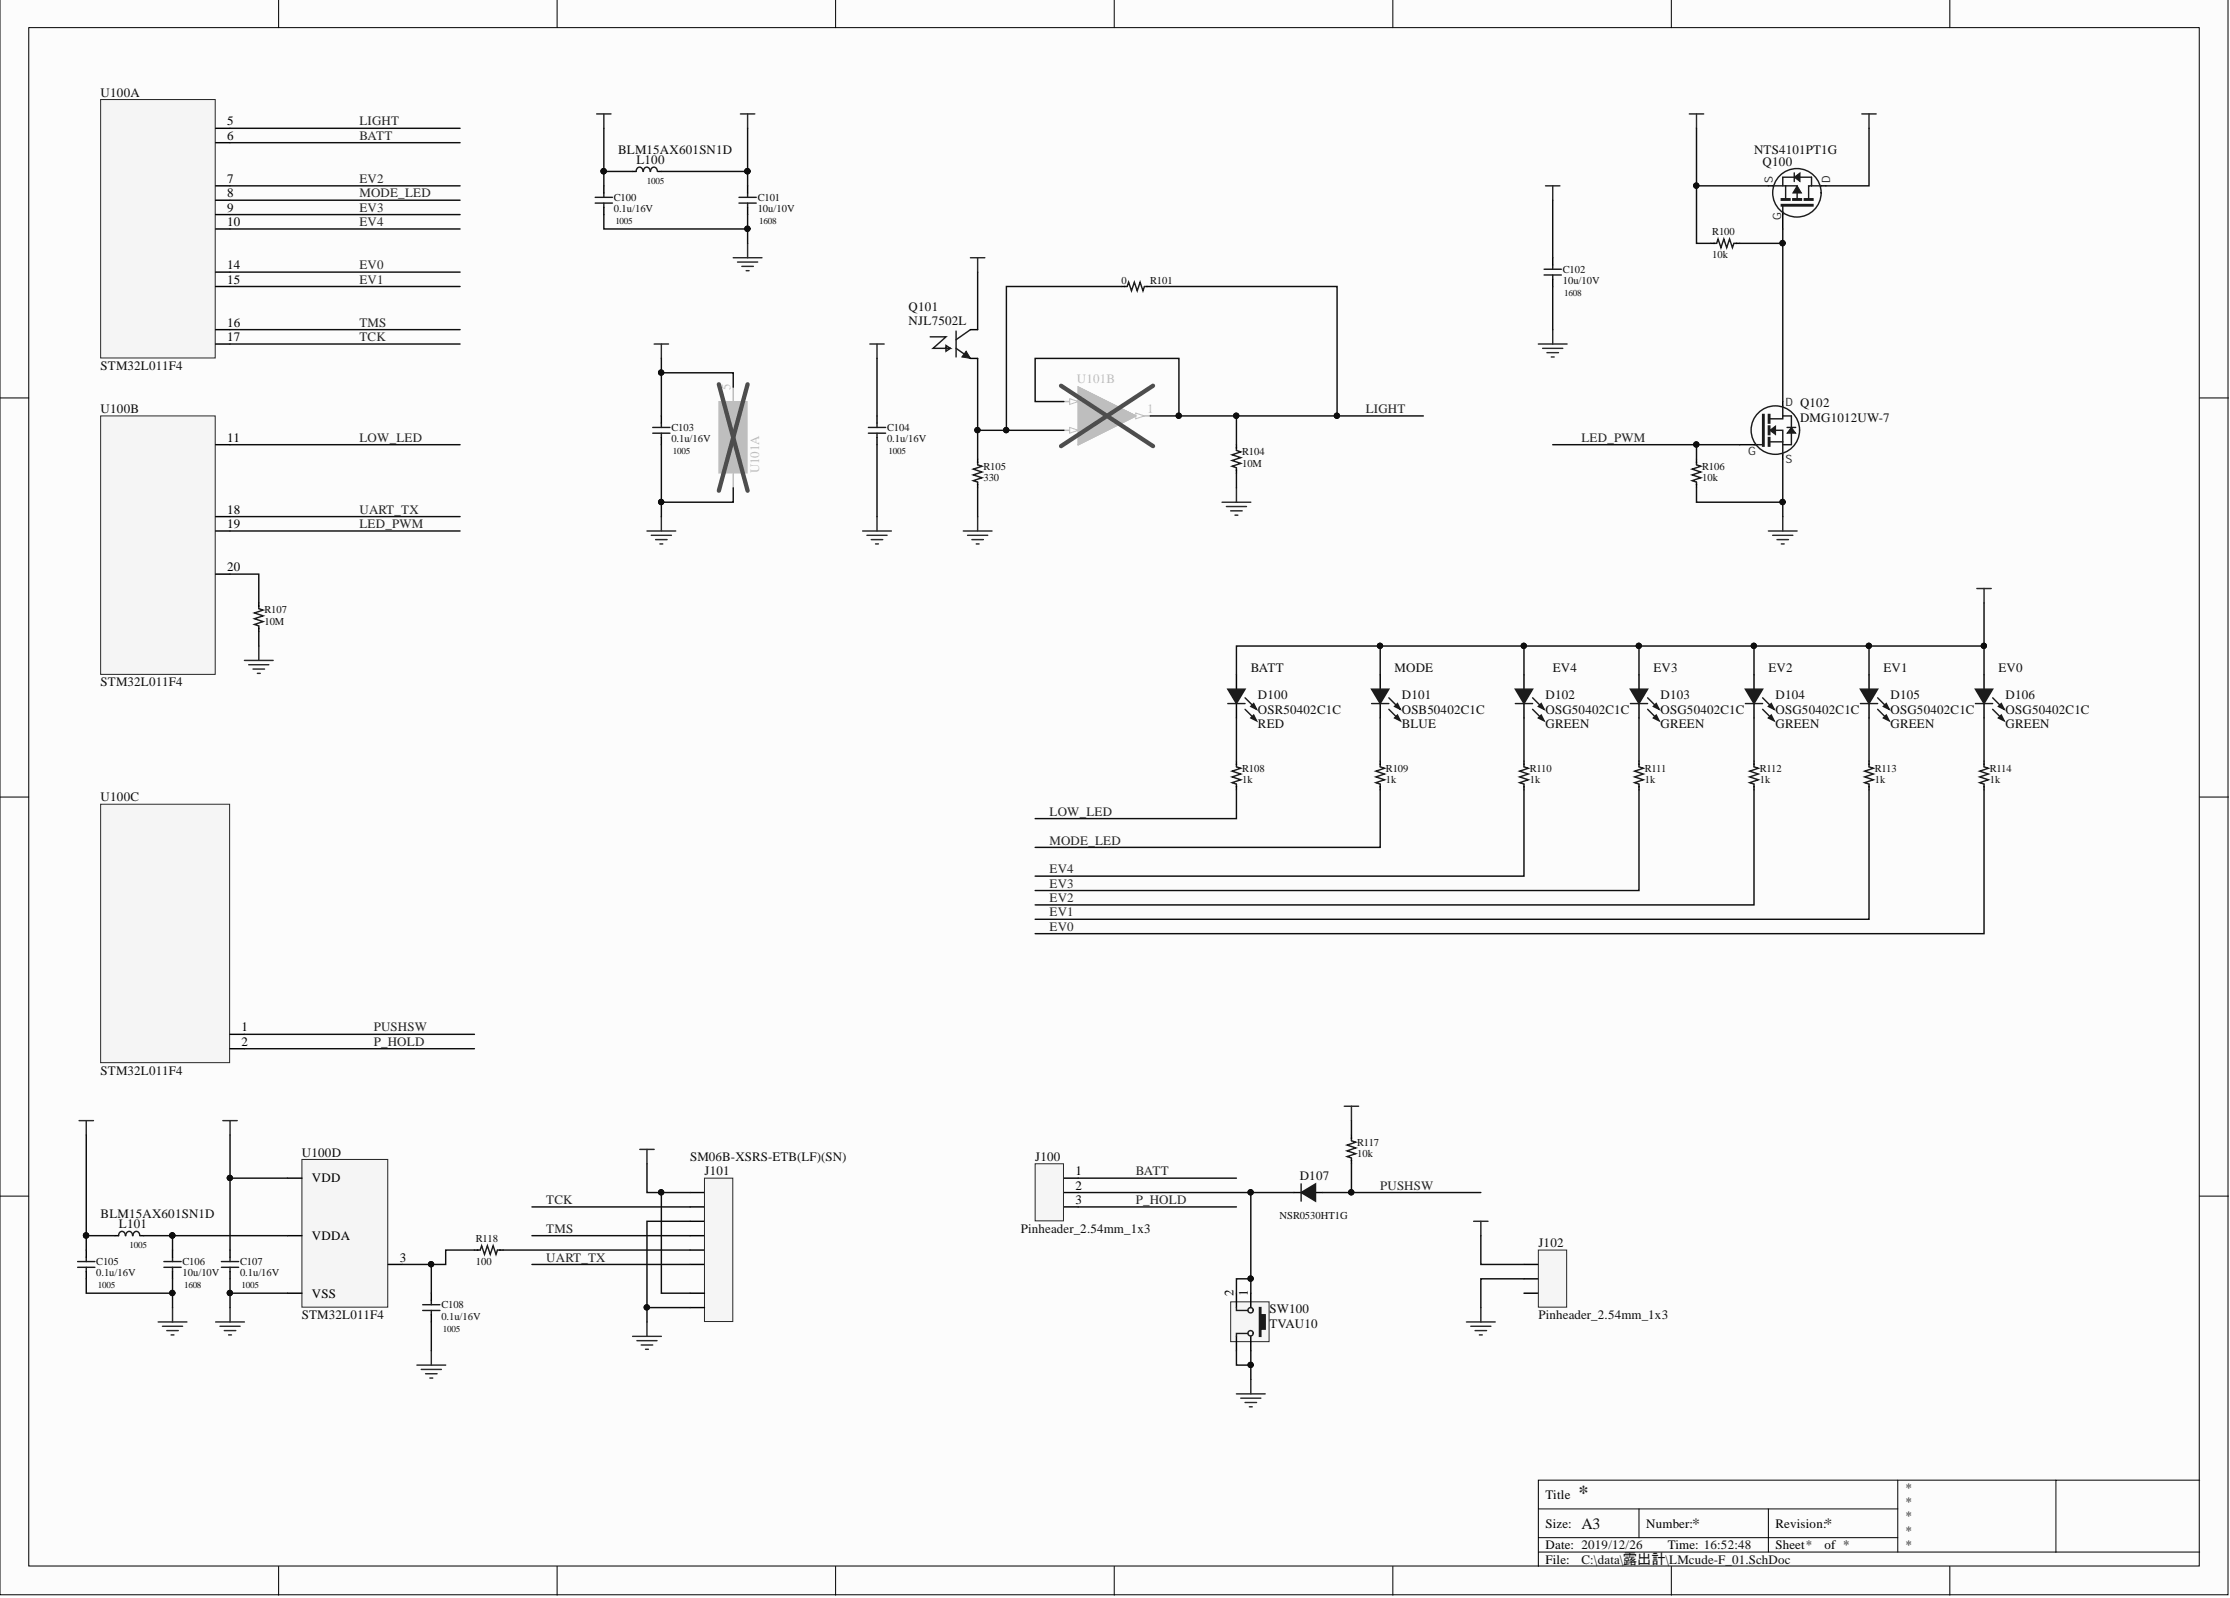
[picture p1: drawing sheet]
<svg xmlns="http://www.w3.org/2000/svg" width="393mm" height="282mm" viewBox="0 0 393 282" stroke-linecap="round" stroke-linejoin="round" font-family="sans-serif">
<defs><g id="words">
<text font-size="3.5" fill="#262626" x="278.4" y="264.4">*</text>
<g font-size="2.8" fill="#0e0e0e">
<text x="279" y="269.6">A3</text>
<text x="298.5" y="269.6">*</text>
<text x="321.8" y="269.6">*</text>
</g>
<g font-size="2.3" fill="#0e0e0e">
<text x="17.8" y="17.1">U100A</text>
<text x="109" y="27.2">BLM15AX601SN1D</text>
<text x="112.3" y="29">L100</text>
<text x="309.4" y="27.2">NTS4101PT1G</text>
<text x="310.9" y="29.2">Q100</text>
<text x="160.3" y="57.4">NJL7502L</text>
<text x="160.3" y="54.8">Q101</text>
<text x="17.8" y="65.2">STM32L011F4</text>
<text x="17.8" y="72.9">U100B</text>
<text x="317.5" y="74.4">DMG1012UW-7</text>
<text x="220.6" y="118.5">BATT</text>
<text x="246" y="118.5">MODE</text>
<text x="273.9" y="118.5">EV4</text>
<text x="291.6" y="118.5">EV3</text>
<text x="311.9" y="118.5">EV2</text>
<text x="332.2" y="118.5">EV1</text>
<text x="352.5" y="118.5">EV0</text>
<text x="17.8" y="121.1">STM32L011F4</text>
<text x="221.9" y="123.3">D100</text>
<text x="221.9" y="125.9">OSR50402C1C</text>
<text x="247.3" y="123.3">D101</text>
<text x="247.3" y="125.9">OSB50402C1C</text>
<text x="272.6" y="123.3">D102</text>
<text x="272.6" y="125.9">OSG50402C1C</text>
<text x="292.9" y="123.3">D103</text>
<text x="292.9" y="125.9">OSG50402C1C</text>
<text x="313.2" y="123.3">D104</text>
<text x="313.2" y="125.9">OSG50402C1C</text>
<text x="333.5" y="123.3">D105</text>
<text x="333.5" y="125.9">OSG50402C1C</text>
<text x="353.8" y="123.3">D106</text>
<text x="353.8" y="125.9">OSG50402C1C</text>
<text x="221.9" y="128.4">RED</text>
<text x="247.3" y="128.4">BLUE</text>
<text x="272.6" y="128.4">GREEN</text>
<text x="292.9" y="128.4">GREEN</text>
<text x="313.2" y="128.4">GREEN</text>
<text x="333.5" y="128.4">GREEN</text>
<text x="353.8" y="128.4">GREEN</text>
<text x="17.8" y="141.4">U100C</text>
<text x="17.8" y="189.5">STM32L011F4</text>
<text x="53.3" y="204">U100D</text>
<text x="121.7" y="204.8">SM06B-XSRS-ETB(LF)(SN)</text>
<text x="124.3" y="207.3">J101</text>
<text x="182.6" y="204.8">J100</text>
<text x="229.3" y="208.1">D107</text>
<text x="17.8" y="214.9">BLM15AX601SN1D</text>
<text x="21" y="216.7">L101</text>
<text x="180.1" y="217.5">Pinheader_2.54mm_1x3</text>
<text x="271.3" y="220">J102</text>
<text x="53.3" y="232.7">STM32L011F4</text>
<text x="223.9" y="231.7">SW100</text>
<text x="271.3" y="232.7">Pinheader_2.54mm_1x3</text>
<text x="223.9" y="234.2">TVAU10</text>
<text x="336" y="263.1">*</text>
<text x="336" y="265.7">*</text>
<text x="336" y="268.2">*</text>
<text x="279" y="275.8">C:\data\露出計\LMcude-F_01.SchDoc</text>
<text x="336" y="270.7">*</text>
<text x="336" y="273.3">*</text>
</g>
<g font-size="2.3">
<text x="40.1" y="22.1">5</text>
<text x="40.1" y="24.7">6</text>
<text x="40.1" y="32.3">7</text>
<text x="40.1" y="34.8">8</text>
<text x="40.1" y="37.3">9</text>
<text x="40.1" y="39.9">10</text>
<text x="40.1" y="47.5">14</text>
<text x="40.1" y="50">15</text>
<text x="40.1" y="57.6">16</text>
<text x="40.1" y="60.2">17</text>
<text x="40.1" y="77.9">11</text>
<text x="40.1" y="90.6">18</text>
<text x="40.1" y="93.2">19</text>
<text x="40.1" y="100.8">20</text>
<text x="42.6" y="181.9">1</text>
<text x="42.6" y="184.5">2</text>
<text x="55" y="208.6">VDD</text>
<text x="189.7" y="207.3">1</text>
<text x="189.7" y="209.8">2</text>
<text x="189.7" y="212.4">3</text>
<text x="55" y="218.7">VDDA</text>
<text x="70.5" y="222.5">3</text>
<text x="55" y="228.9">VSS</text>
<text x="217.6" y="228.6" transform="rotate(-90 217.6 228.6)">2</text>
<text x="220.1" y="228.6" transform="rotate(-90 220.1 228.6)">1</text>
<text x="272.6" y="264.4">Title</text>
<text x="272.6" y="269.5">Size:</text>
<text x="290.4" y="269.5">Number:</text>
<text x="313.2" y="269.5">Revision:</text>
<text x="272.6" y="273.3">Date: 2019/12/26</text>
<text x="272.6" y="275.8">File:</text>
<text x="294.2" y="273.3">Time: 16:52:48</text>
<text x="313.2" y="273.3">Sheet*</text>
<text x="321.8" y="273.3">of *</text>
</g>
<g font-size="2.3" fill="#262626">
<text x="63.4" y="22.1">LIGHT</text>
<text x="63.4" y="24.7">BATT</text>
<text x="63.4" y="34.8">MODE_LED</text>
<text x="63.4" y="32.3">EV2</text>
<text x="63.4" y="37.3">EV3</text>
<text x="63.4" y="39.9">EV4</text>
<text x="63.4" y="47.5">EV0</text>
<text x="63.4" y="50">EV1</text>
<text x="63.4" y="57.6">TMS</text>
<text x="63.4" y="60.2">TCK</text>
<text x="63.4" y="77.9">LOW_LED</text>
<text x="240.9" y="72.9">LIGHT</text>
<text x="279" y="77.9">LED_PWM</text>
<text x="63.4" y="90.6">UART_TX</text>
<text x="63.4" y="93.2">LED_PWM</text>
<text x="185.1" y="143.9">LOW_LED</text>
<text x="185.1" y="149">MODE_LED</text>
<text x="185.1" y="154">EV4</text>
<text x="185.1" y="161.6">EV1</text>
<text x="185.1" y="159.1">EV2</text>
<text x="185.1" y="156.6">EV3</text>
<text x="185.1" y="164.2">EV0</text>
<text x="65.9" y="181.9">PUSHSW</text>
<text x="65.9" y="184.5">P_HOLD</text>
<text x="200.3" y="207.3">BATT</text>
<text x="243.5" y="209.8">PUSHSW</text>
<text x="96.4" y="212.4">TCK</text>
<text x="200.3" y="212.4">P_HOLD</text>
<text x="96.4" y="217.5">TMS</text>
<text x="96.4" y="222.5">UART_TX</text>
</g>
<g font-size="2.3" fill="#bebebe">
<text x="128.8" y="68.8" transform="rotate(-90 128.8 68.8)">5</text>
<text x="189.9" y="67.5">U101B</text>
<text x="192" y="71.6">-</text>
<text x="192" y="76.7">+</text>
<text x="202.4" y="72.9">1</text>
<text x="130.1" y="81.7" transform="rotate(-90 130.1 81.7)">V-</text>
<text x="133.9" y="83.5" transform="rotate(-90 133.9 83.5)">U101A</text>
</g>
<g font-size="2" fill="#262626">
<text x="312.7" y="32.3" transform="rotate(-90 312.7 32.3)">S</text>
<text x="322.8" y="32.3" transform="rotate(-90 322.8 32.3)">D</text>
<text x="314.2" y="38.9" transform="rotate(-90 314.2 38.9)">G</text>
<text x="315" y="71.6">D Q102</text>
<text x="308.4" y="80.2">G</text>
<text x="315" y="81.7">S</text>
</g>
<g font-size="1.9" fill="#0e0e0e">
<text x="108.3" y="35.4">C100</text>
<text x="133.6" y="35.4">C101</text>
<text x="108.3" y="37.4">0.1u/16V</text>
<text x="133.6" y="37.4">10u/10V</text>
<text x="302" y="41.5">R100</text>
<text x="302" y="45.5">10k</text>
<text x="197.8" y="50.1">0</text>
<text x="202.9" y="50.1">R101</text>
<text x="275.7" y="48.1">C102</text>
<text x="275.7" y="50.1">10u/10V</text>
<text x="118.4" y="76">C103</text>
<text x="156.5" y="76">C104</text>
<text x="118.4" y="78">0.1u/16V</text>
<text x="156.5" y="78">0.1u/16V</text>
<text x="173.5" y="82.8">R105</text>
<text x="219.1" y="80.3">R104</text>
<text x="219.1" y="82.3">10M</text>
<text x="300.3" y="82.8">R106</text>
<text x="173.5" y="84.9">330</text>
<text x="300.3" y="84.9">10k</text>
<text x="46.7" y="108.2">R107</text>
<text x="46.7" y="110.2">10M</text>
<text x="219.1" y="136.1">R108</text>
<text x="244.5" y="136.1">R109</text>
<text x="269.8" y="136.1">R110</text>
<text x="290.1" y="136.1">R111</text>
<text x="310.4" y="136.1">R112</text>
<text x="330.7" y="136.1">R113</text>
<text x="351" y="136.1">R114</text>
<text x="219.1" y="138.1">1k</text>
<text x="244.5" y="138.1">1k</text>
<text x="269.8" y="138.1">1k</text>
<text x="290.1" y="138.1">1k</text>
<text x="310.4" y="138.1">1k</text>
<text x="330.7" y="138.1">1k</text>
<text x="351" y="138.1">1k</text>
<text x="239.4" y="202.1">R117</text>
<text x="239.4" y="204.1">10k</text>
<text x="225.7" y="215">NSR0530HT1G</text>
<text x="83.9" y="219.1">R118</text>
<text x="17" y="223.1">C105</text>
<text x="17" y="225.1">0.1u/16V</text>
<text x="32.2" y="223.1">C106</text>
<text x="32.2" y="225.1">10u/10V</text>
<text x="42.4" y="223.1">C107</text>
<text x="42.4" y="225.1">0.1u/16V</text>
<text x="83.9" y="223.1">100</text>
<text x="77.9" y="230.7">C108</text>
<text x="77.9" y="232.8">0.1u/16V</text>
</g>
<g font-size="1.6" fill="#0e0e0e">
<text x="114.1" y="32.4">1005</text>
<text x="108.5" y="39.5">1005</text>
<text x="133.9" y="39.5">1608</text>
<text x="275.9" y="52.2">1608</text>
<text x="118.7" y="80.1">1005</text>
<text x="156.7" y="80.1">1005</text>
<text x="22.8" y="220.2">1005</text>
<text x="17.2" y="227.3">1005</text>
<text x="32.5" y="227.3">1608</text>
<text x="42.6" y="227.3">1005</text>
<text x="78.1" y="234.9">1005</text>
</g>
</g></defs>
<g fill="#fcfcfc" stroke="#000" stroke-width=".18">
<path d="M0 -.1h393v281.4h-393z"/>
<path d="M5.1 4.9h382.8v271.3h-382.8z"/>
</g>
<g fill="none" stroke="#000" stroke-width=".18">
<path d="M49.1 0v4.9M98.3 0v4.9M147.4 0v4.9M196.5 0v4.9M245.7 0v4.9M294.8 0v4.9M343.9 0v4.9M0 70.2h5.1M388 70.2h5.1M0 140.6h5.1M388 140.6h5.1M0 211h5.1"/>
<path d="M388 211h5.1M49.1 276.3v5.1M98.3 276.3v5.1M147.4 276.3v5.1M196.5 276.3v5.1M245.7 276.3v5.1M271.3 266.2h63.4M271.3 273.8h116.7M271.3 271.2h63.4M289.1 266.2v5M294.8 276.3v5.1M311.9 266.2v7.6"/>
<path d="M334.7 261.1v12.7M343.9 276.3v5.1M362.6 261.1h-91.3v15.2M388 261.1h-25.4v12.7"/>
</g>
<path d="M17.8 17.6h20.2v45.5h-20.2z" fill="#f5f5f5" stroke="#262626" stroke-width=".18"/>
<path d="M38 22.6h2.6M38 25.2h2.6M38 32.8h2.6M38 35.3h2.6M38 37.9h2.6M38 40.4h2.6M38 48h2.6M38 50.5h2.6M38 58.1h2.6M38 60.7h2.6" fill="none" stroke="#000" stroke-width=".25"/>
<path d="M17.8 73.4h20.2v45.6h-20.2z" fill="#f5f5f5" stroke="#262626" stroke-width=".18"/>
<path d="M38 78.4h2.6M38 91.1h2.6M38 93.7h2.6M38 101.3h2.6" fill="none" stroke="#000" stroke-width=".25"/>
<path d="M17.8 141.9h22.7v45.5h-22.7z" fill="#f5f5f5" stroke="#262626" stroke-width=".18"/>
<path d="M40.6 182.4h2.5M40.6 185h2.5" fill="none" stroke="#000" stroke-width=".25"/>
<path d="M53.3 204.5h15.1v26.1h-15.1z" fill="#f5f5f5" stroke="#262626" stroke-width=".18"/>
<path d="M50.7 207.8h2.6M50.7 218h2.6M50.7 228.1h2.6M68.5 223h2.5" fill="none" stroke="#000" stroke-width=".25"/>
<path d="M168.6 58.4v4.6M171.2 58.1l-2.6 1.8M168.6 61.4l2.6 1.8" fill="none" stroke="#1c1c1c" stroke-width=".25"/>
<path d="M170.4 62l.8 1.2-1.5-.2z" fill="#1c1c1c"/>
<path d="M170.4 62l.8 1.2-1.5-.2z" fill="none" stroke="#1c1c1c" stroke-width=".18"/>
<path d="M171.2 58.1h1.2M171.2 63.2h1.2" fill="none" stroke="#000" stroke-width=".25"/>
<path d="M164.1 59.4h2.8l-2.3 2h3l-.7-.5v1.1l.7-.6" fill="none" stroke="#1c1c1c" stroke-width=".25"/>
<path d="M126.8 70.8h5v12.6h-5z" fill="#bebebe" stroke="#bebebe" stroke-width=".18"/>
<path d="M129.3 68.3v2.5M129.3 83.5v2.6" fill="none" stroke="#bebebe" stroke-width=".25"/>
<path d="M126.8 67.8l5.1 18.8M131.9 67.8l-5.1 18.8" fill="none" stroke="#4c4c4c" stroke-width=".76"/>
<path d="M190.2 68.3l10.1 5.1-10.1 5z" fill="#bebebe"/>
<path d="M187.7 75.9h2.5M190.2 68.3l10.1 5.1-10.1 5z" fill="none" stroke="#bebebe" stroke-width=".25"/>
<path d="M188.7 75.4l1.5 .5-1.5 .5z" fill="#fcfcfc"/>
<path d="M188.7 75.4l1.5 .5-1.5 .5z" fill="none" stroke="#bebebe" stroke-width=".18"/>
<path d="M187.7 70.8h2.5" fill="none" stroke="#bebebe" stroke-width=".25"/>
<path d="M188.7 70.3l1.5 .5-1.5 .5z" fill="#fcfcfc"/>
<path d="M188.7 70.3l1.5 .5-1.5 .5z" fill="none" stroke="#bebebe" stroke-width=".18"/>
<path d="M200.3 73.4h2.6" fill="none" stroke="#bebebe" stroke-width=".25"/>
<path d="M200.3 72.9l1.6 .5-1.6 .5z" fill="#fcfcfc"/>
<path d="M200.3 72.9l1.6 .5-1.6 .5z" fill="none" stroke="#bebebe" stroke-width=".18"/>
<path d="M190.2 68.3l10.1 5.1-10.1 5z" fill="none" stroke="#bebebe" stroke-width=".25"/>
<path d="M187.2 68l16.2 10.7M203.4 68l-16.2 10.7" fill="none" stroke="#4c4c4c" stroke-width=".76"/>
<path d="M121.7 210.3h2.6M121.7 212.9h2.6M121.7 215.4h2.6M121.7 218h2.6M121.7 220.5h2.6M121.7 223h2.6" fill="none" stroke="#000" stroke-width=".25"/>
<path d="M124.3 207.8h5v25.3h-5z" fill="#f5f5f5" stroke="#262626" stroke-width=".18"/>
<path d="M187.7 207.8h2.5M187.7 210.3h2.5M187.7 212.9h2.5M121.7 228.1h2.6M121.7 230.6h2.6" fill="none" stroke="#000" stroke-width=".25"/>
<path d="M182.6 205.3h5v10h-5z" fill="#f5f5f5" stroke="#262626" stroke-width=".18"/>
<path d="M268.8 223h2.5M268.8 225.6h2.5M268.8 228.1h2.5" fill="none" stroke="#000" stroke-width=".25"/>
<path d="M271.3 220.5h5v10.1h-5z" fill="#f5f5f5" stroke="#262626" stroke-width=".18"/>
<g fill="none" stroke="#262626" stroke-width=".25">
<path d="M105.2 20.1h2.6M106.5 20.1v2.5M130.6 20.1h2.5M131.9 20.1v2.5M129.3 45.5h5.1M130.1 46.2h3.5M130.9 47h2M131.6 47.7h.5M131.9 42.9v2.6M171.2 45.5h2.5M172.4 45.5v2.5M115.4 60.7h2.5"/>
<path d="M116.7 60.7v2.5M153.4 60.7h2.6M154.7 60.7v2.5M114.1 93.7h5.1M114.9 94.4h3.5M115.6 95.2h2.1M116.4 95.9h.5M116.7 91.1v2.6M152.2 93.7h5M152.9 94.4h3.6M153.7 95.2h2M154.4 95.9h.5"/>
<path d="M154.7 91.1v2.6M169.9 93.7h5.1M170.7 94.4h3.5M171.4 95.2h2.1M172.2 95.9h.5M172.4 91.1v2.6M215.6 88.6h5M216.3 89.3h3.6M217.1 90.1h2M217.8 90.9h.5M218.1 86.1v2.5M43.1 116.5h5.1"/>
<path d="M43.9 117.3h3.5M44.6 118h2.1M45.4 118.8h.5M45.6 114v2.5M13.9 197.7h2.6M15.2 197.7v2.5M39.3 197.7h2.5M40.6 197.7v2.5M237.1 195.1h2.5M238.4 195.1v2.6M112.9 202.7h2.5M114.1 202.7v2.6"/>
<path d="M259.9 215.4h2.6M261.2 215.4v2.6M27.9 233.2h5.1M28.7 233.9h3.5M29.4 234.7h2M30.2 235.5h.5M30.4 230.6v2.6M38 233.2h5.1M38.8 233.9h3.6M39.6 234.7h2M40.3 235.5h.5M40.6 230.6v2.6"/>
<path d="M111.6 235.7h5.1M112.3 236.5h3.6M113.1 237.2h2M113.9 238h.5M114.1 233.2v2.5M258.7 233.2h5M259.4 233.9h3.6M260.2 234.7h2M261 235.5h.5M261.2 230.6v2.6M218.1 245.9h5.1M218.9 246.6h3.5"/>
<path d="M219.6 247.4h2M220.4 248.1h.5M220.6 243.3v2.6"/>
</g>
<g fill="none" stroke="#1c1c1c" stroke-width=".25">
<path d="M130.3 34.8h3.1M130.3 35.8h3.1M131.9 34v.8M131.9 35.8v.8M312.7 32.8h2.3M314.2 36.1h5.6v.2h-5.6zM314.2 36.2h5.6M319.5 32.8h1.8M198.3 50.5h.5l.3-.7 .5 1.5 .5-1.5 .5 1.5 .5-1.5 .5 1.5 .3-.8h.5M302.3 42.9h.5l.2-.7 .6 1.5 .5-1.5 .5 1.5 .5-1.5 .5 1.5 .2-.8h.5M115.1 75.4h3.1M115.1 76.4h3.1"/>
<path d="M116.7 74.6v.8M116.7 76.4v.8M153.2 75.4h3M153.2 76.4h3M154.7 74.6v.8M154.7 76.4v.8M218.1 78.9v.6l.8 .2-1.6 .5 1.6 .5-1.6 .5 1.6 .5-1.6 .5 .8 .3v.5M172.4 81.5v.5l.8 .2-1.5 .6 1.5 .5-1.5 .5 1.5 .5-1.5 .5 .7 .2v.5M45.6 106.9v.5l.8 .2-1.5 .5 1.5 .5-1.5 .5 1.5 .5-1.5 .5 .7 .3v.5M238.4 200.7v.5l.7 .3-1.5 .5 1.5 .5-1.5 .5 1.5 .5-1.5 .5 .8 .3v.5M28.9 222.5h3.1M28.9 223.5h3.1"/>
<path d="M30.4 221.8v.7M30.4 223.5v.8"/>
</g>
<g fill="none" stroke="#000" stroke-width=".25">
<path d="M131.9 32.8v1.2M131.9 36.6v1.3M311.9 32.8h.8M321.3 32.8h.8M197.8 50.5h.6M202.2 50.5h.7M301.8 42.9h.6M306.2 42.9h.7M116.7 73.4v1.2M116.7 77.2v1.2M154.7 73.4v1.2M154.7 77.2v1.2"/>
<path d="M218.1 78.4v.7M172.4 81v.6M172.4 85.4v.7M218.1 82.9v.6M45.6 106.3v.7M45.6 110.8v.6M238.4 200.2v.6M238.4 204.6v.7M30.4 220.5v1.3M30.4 224.3v1.3"/>
</g>
<path d="M316.2 35.1h1.6v.2h-1.6z" fill-rule="evenodd" fill="#c0c0c0"/>
<path d="M316.2 35.1h1.6v.2h-1.6z" fill="none" stroke="#1c1c1c" stroke-width=".25"/>
<path d="M318.3 35.1h1.5v.2h-1.5z" fill-rule="evenodd" fill="#c0c0c0"/>
<path d="M318.3 35.1h1.5v.2h-1.5z" fill="none" stroke="#1c1c1c" stroke-width=".25"/>
<path d="M314.2 35.1h1.5v.2h-1.5z" fill-rule="evenodd" fill="#c0c0c0"/>
<g fill="none" stroke="#1c1c1c" stroke-width=".25">
<path d="M314.2 35.1h1.5v.2h-1.5zM314.5 32.8v-1.5h5v1.5h-.5v2.3M314.5 36.3v1.6M315 35.1v-2.3h2v2.3M316.5 30.5v1.5"/>
<circle cx="317" cy="34" r="4.3"/>
</g>
<path d="M314.5 37.3v3.1" fill="none" stroke="#000" stroke-width=".25"/>
<path d="M317 32.8l.8 1.2h-1.6z" fill="#1c1c1c"/>
<path d="M317 32.8l.8 1.2h-1.6z" fill="none" stroke="#1c1c1c" stroke-width=".18"/>
<path d="M316.5 31.3l1-.8v1.5z" fill="#1c1c1c"/>
<path d="M316.5 31.3l1-.8v1.5z" fill="none" stroke="#1c1c1c" stroke-width=".18"/>
<g fill="none" stroke="#1c1c1c" stroke-width=".25">
<path d="M272.4 47.5h3M272.4 48.5h3M273.9 46.7v.8M273.9 48.5v.8M299.2 81.5v.5l.8 .2-1.5 .6 1.5 .5-1.5 .5 1.5 .5-1.5 .5 .7 .2v.5M13.7 222.5h3M13.7 223.5h3M15.2 221.8v.7M15.2 223.5v.8M39.1 222.5h3M39.1 223.5h3M40.6 221.8v.7"/>
<path d="M40.6 223.5v.8"/>
</g>
<path d="M273.9 45.5v1.2M273.9 49.3v1.2M299.2 81v.6M299.2 85.4v.7M350 119v2.6M350 124.1v2.5M15.2 220.5v1.3M15.2 224.3v1.3M40.6 220.5v1.3M40.6 224.3v1.3" fill="none" stroke="#000" stroke-width=".25"/>
<g fill="none" stroke="#262626" stroke-width=".25">
<path d="M272.6 32.8h2.6M273.9 32.8v2.5M298 20.1h2.5M299.2 20.1v2.5M328.4 20.1h2.5M329.7 20.1v2.5M273.9 58.1v2.6M271.3 60.7h5.1M272.1 61.4h3.6M272.9 62.2h2M273.6 63h.5M311.9 93.7h5.1"/>
<path d="M312.7 94.4h3.5M313.4 95.2h2.1M314.2 95.9h.5M314.5 91.1v2.6"/>
</g>
<path d="M348.4 121.6h3.1l-1.5 2.5z" fill="#1c1c1c"/>
<path d="M348.4 121.6h3.1l-1.5 2.5zM351.5 125.1l1.8 1.8M351.5 123.1l1.8 1.8" fill="none" stroke="#1c1c1c" stroke-width=".25"/>
<path d="M353 126.1l.5 1-1-.5z" fill="#1c1c1c"/>
<path d="M353 126.1l.5 1-1-.5z" fill="none" stroke="#1c1c1c" stroke-width=".25"/>
<path d="M353 124.1l.5 1-1-.5z" fill="#1c1c1c"/>
<path d="M348.4 124.1h3.1M353 124.1l.5 1-1-.5z" fill="none" stroke="#1c1c1c" stroke-width=".25"/>
<path d="M329.7 119v2.6M329.7 124.1v2.5" fill="none" stroke="#000" stroke-width=".25"/>
<path d="M328.2 121.6h3l-1.5 2.5z" fill="#1c1c1c"/>
<path d="M328.2 121.6h3l-1.5 2.5zM331.2 125.1l1.8 1.8M331.2 123.1l1.8 1.8" fill="none" stroke="#1c1c1c" stroke-width=".25"/>
<path d="M332.7 126.1l.5 1-1-.5z" fill="#1c1c1c"/>
<path d="M332.7 126.1l.5 1-1-.5z" fill="none" stroke="#1c1c1c" stroke-width=".25"/>
<path d="M332.7 124.1l.5 1-1-.5z" fill="#1c1c1c"/>
<path d="M328.2 124.1h3M332.7 124.1l.5 1-1-.5z" fill="none" stroke="#1c1c1c" stroke-width=".25"/>
<path d="M309.4 119v2.6M309.4 124.1v2.5" fill="none" stroke="#000" stroke-width=".25"/>
<path d="M307.9 121.6h3l-1.5 2.5z" fill="#1c1c1c"/>
<path d="M307.9 121.6h3l-1.5 2.5zM310.9 125.1l1.8 1.8M310.9 123.1l1.8 1.8" fill="none" stroke="#1c1c1c" stroke-width=".25"/>
<path d="M312.4 126.1l.5 1-1-.5z" fill="#1c1c1c"/>
<path d="M312.4 126.1l.5 1-1-.5z" fill="none" stroke="#1c1c1c" stroke-width=".25"/>
<path d="M312.4 124.1l.5 1-1-.5z" fill="#1c1c1c"/>
<path d="M307.9 124.1h3M312.4 124.1l.5 1-1-.5z" fill="none" stroke="#1c1c1c" stroke-width=".25"/>
<path d="M289.1 119v2.6M289.1 124.1v2.5" fill="none" stroke="#000" stroke-width=".25"/>
<path d="M287.6 121.6h3l-1.5 2.5z" fill="#1c1c1c"/>
<path d="M287.6 121.6h3l-1.5 2.5zM290.6 125.1l1.8 1.8M290.6 123.1l1.8 1.8" fill="none" stroke="#1c1c1c" stroke-width=".25"/>
<path d="M292.1 126.1l.5 1-1-.5z" fill="#1c1c1c"/>
<path d="M292.1 126.1l.5 1-1-.5z" fill="none" stroke="#1c1c1c" stroke-width=".25"/>
<path d="M292.1 124.1l.5 1-1-.5z" fill="#1c1c1c"/>
<path d="M287.6 124.1h3M292.1 124.1l.5 1-1-.5z" fill="none" stroke="#1c1c1c" stroke-width=".25"/>
<path d="M268.8 119v2.6M268.8 124.1v2.5" fill="none" stroke="#000" stroke-width=".25"/>
<path d="M267.3 121.6h3l-1.5 2.5z" fill="#1c1c1c"/>
<path d="M267.3 121.6h3l-1.5 2.5zM270.3 125.1l1.8 1.8M270.3 123.1l1.8 1.8" fill="none" stroke="#1c1c1c" stroke-width=".25"/>
<path d="M271.9 126.1l.5 1-1.1-.5z" fill="#1c1c1c"/>
<path d="M271.9 126.1l.5 1-1.1-.5z" fill="none" stroke="#1c1c1c" stroke-width=".25"/>
<path d="M271.9 124.1l.5 1-1.1-.5z" fill="#1c1c1c"/>
<path d="M267.3 124.1h3M271.9 124.1l.5 1-1.1-.5z" fill="none" stroke="#1c1c1c" stroke-width=".25"/>
<path d="M243.5 119v2.6M243.5 124.1v2.5" fill="none" stroke="#000" stroke-width=".25"/>
<path d="M241.9 121.6h3.1l-1.5 2.5z" fill="#1c1c1c"/>
<path d="M241.9 121.6h3.1l-1.5 2.5zM245 125.1l1.7 1.8M245 123.1l1.7 1.8" fill="none" stroke="#1c1c1c" stroke-width=".25"/>
<path d="M246.5 126.1l.5 1-1-.5z" fill="#1c1c1c"/>
<path d="M246.5 126.1l.5 1-1-.5z" fill="none" stroke="#1c1c1c" stroke-width=".25"/>
<path d="M246.5 124.1l.5 1-1-.5z" fill="#1c1c1c"/>
<path d="M241.9 124.1h3.1M246.5 124.1l.5 1-1-.5z" fill="none" stroke="#1c1c1c" stroke-width=".25"/>
<path d="M218.1 119v2.6M218.1 124.1v2.5" fill="none" stroke="#000" stroke-width=".25"/>
<path d="M216.6 121.6h3l-1.5 2.5z" fill="#1c1c1c"/>
<path d="M216.6 121.6h3l-1.5 2.5zM219.6 125.1l1.8 1.8M219.6 123.1l1.8 1.8" fill="none" stroke="#1c1c1c" stroke-width=".25"/>
<path d="M221.1 126.1l.5 1-1-.5z" fill="#1c1c1c"/>
<path d="M221.1 126.1l.5 1-1-.5z" fill="none" stroke="#1c1c1c" stroke-width=".25"/>
<path d="M221.1 124.1l.5 1-1-.5z" fill="#1c1c1c"/>
<g fill="none" stroke="#1c1c1c" stroke-width=".25">
<path d="M216.6 124.1h3M218.1 134.8v.5l.8 .2-1.6 .5 1.6 .5-1.6 .5 1.6 .5-1.6 .6 .8 .2v.5M221.1 124.1l.5 1-1-.5zM243.5 134.8v.5l.7 .2-1.5 .5 1.5 .5-1.5 .5 1.5 .5-1.5 .6 .8 .2v.5M268.8 134.8v.5l.8 .2-1.5 .5 1.5 .5-1.5 .5 1.5 .5-1.5 .6 .7 .2v.5M289.1 134.8v.5l.8 .2-1.6 .5 1.6 .5-1.6 .5 1.6 .5-1.6 .6 .8 .2v.5M309.4 134.8v.5l.7 .2-1.5 .5 1.5 .5-1.5 .5 1.5 .5-1.5 .6 .8 .2v.5M329.7 134.8v.5l.7 .2-1.5 .5 1.5 .5-1.5 .5 1.5 .5-1.5 .6 .8 .2v.5M350 134.8v.5l.7 .2-1.5 .5 1.5 .5-1.5 .5 1.5 .5-1.5 .6 .8 .2v.5M74.6 230.1h3M74.6 231.2h3M76.1 229.4v.7"/>
<path d="M76.1 231.2v.7M84.2 220.5h.5l.3-.8 .5 1.6 .5-1.6 .5 1.6 .5-1.6 .5 1.6 .2-.8h.6"/>
</g>
<path d="M348.7 103.8h2.5M350 103.8v2.5M76.1 238.3v2.5M73.5 240.8h5.1M74.3 241.6h3.6M75.1 242.3h2M75.8 243.1h.5" fill="none" stroke="#262626" stroke-width=".25"/>
<g fill="none" stroke="#000" stroke-width=".25">
<path d="M218.1 134.2v.7M218.1 138.7v.6M243.5 134.2v.7M243.5 138.7v.6M268.8 134.2v.7M268.8 138.7v.6M289.1 134.2v.7M289.1 138.7v.6M309.4 134.2v.7M309.4 138.7v.6M329.7 134.2v.7M329.7 138.7v.6"/>
<path d="M350 134.2v.7M350 138.7v.6M76.1 228.1v1.3M76.1 231.9v1.3M83.7 220.5h.6M88.1 220.5h.7"/>
</g>
<path d="M217.1 229.6h6.7v7.1h-6.7z" fill="#f5f5f5" stroke="#262626" stroke-width=".18"/>
<path d="M220.6 228.1v2.5M220.6 235.7v2.6" fill="none" stroke="#000" stroke-width=".25"/>
<path d="M222.1 230.6h.3v1.3h.8v2.5h-.8v1.3h-.3z" fill-rule="evenodd" fill="#1c1c1c"/>
<g fill="none" stroke="#1c1c1c" stroke-width=".25">
<path d="M105 34.8h3M105 35.8h3M106.5 34v.8M106.5 35.8v.8M113.4 30.2a.61 .61 0 0 0-.6-.7 .61 .61 0 0 0-.6 .7M114.7 30.2a.61 .61 0 0 0-.6-.7 .61 .61 0 0 0-.6 .7M115.9 30.2a.61 .61 0 0 0-.6-.7 .61 .61 0 0 0-.5 .7M22.1 218a.61 .61 0 0 0-.6-.8 .61 .61 0 0 0-.6 .8M23.4 218a.61 .61 0 0 0-.6-.8 .61 .61 0 0 0-.6 .8M24.6 218a.61 .61 0 0 0-.5-.8 .61 .61 0 0 0-.6 .8M218.1 230.6v.6h2M220.1 235.2h-2v.5"/>
<path d="M222.1 230.6h.3v1.3h.8v2.5h-.8v1.3h-.3z"/>
<circle cx="220.6" cy="231.1" r=".47"/>
<circle cx="220.6" cy="235.2" r=".47"/>
</g>
<path d="M106.5 32.8v1.2M106.5 36.6v1.3M111.6 30.2h.6M116 30.2h.7M20.3 218h.6M24.7 218h.7M228.2 210.3h5.1M218.1 228.1v2.5M218.1 235.7v2.6" fill="none" stroke="#000" stroke-width=".25"/>
<path d="M229.5 210.3l2.5-1.5v3.1z" fill="#1c1c1c"/>
<path d="M229.5 210.3l2.5-1.5v3.1zM229.5 208.8v3.1" fill="none" stroke="#1c1c1c" stroke-width=".25"/>
<path d="M312.2 75.9l1-.8v1.6z" fill="#1c1c1c"/>
<path d="M312.2 75.9l1-.8v1.6z" fill="none" stroke="#1c1c1c" stroke-width=".18"/>
<path d="M310.9 73.1h.3v5.6h-.3zM311 73.1v5.6M314.5 71.6v1.8M314.5 77.9v2.3" fill="none" stroke="#1c1c1c" stroke-width=".25"/>
<path d="M314.5 70.8v.8M314.5 80.2v.8" fill="none" stroke="#000" stroke-width=".25"/>
<path d="M311.9 75.1h.3v1.6h-.3z" fill-rule="evenodd" fill="#c0c0c0"/>
<path d="M311.9 75.1h.3v1.6h-.3z" fill="none" stroke="#1c1c1c" stroke-width=".25"/>
<path d="M311.9 73.1h.3v1.5h-.3z" fill-rule="evenodd" fill="#c0c0c0"/>
<path d="M311.9 73.1h.3v1.5h-.3z" fill="none" stroke="#1c1c1c" stroke-width=".25"/>
<path d="M311.9 77.2h.3v1.5h-.3z" fill-rule="evenodd" fill="#c0c0c0"/>
<path d="M309.4 78.4h1.5M311.9 77.2h.3v1.5h-.3zM312.2 75.9h2.3v2h-2.3M314.5 73.4v.5h-2.3" fill="none" stroke="#1c1c1c" stroke-width=".25"/>
<path d="M316 75.4l.7 1h-1.5z" fill="#1c1c1c"/>
<path d="M316 75.4l.7 1h-1.5z" fill="none" stroke="#1c1c1c" stroke-width=".18"/>
<g fill="none" stroke="#1c1c1c" stroke-width=".25">
<path d="M314.5 73.4h1.5v5h-1.5M315.2 75.4h1.5"/>
<circle cx="313.2" cy="75.9" r="4.3"/>
</g>
<path d="M306.9 78.4h3" fill="none" stroke="#000" stroke-width=".25"/>
<g fill="none" stroke="#0e0e0e" stroke-width=".25">
<path d="M40.6 37.9h40.6M40.6 35.3h40.6M40.6 32.8h40.6M40.6 22.6h40.6M40.6 25.2h40.6M106.5 37.9v2.5h25.4M106.5 22.6v10.2M106.5 30.2h5.1M116.7 30.2h15.2M131.9 37.9v5M131.9 22.6v10.2M273.9 35.3v10.2"/>
<path d="M299.2 22.6v20.3h2.6M299.2 32.8h12.7M329.7 22.6v10.2h-7.6M40.6 58.1h40.6M40.6 50.5h40.6M40.6 48h40.6M40.6 40.4h40.6M172.4 48v10.1M197.8 50.5h-20.3v25.4M202.9 50.5h32.9v22.9M273.9 50.5v7.6M314.5 40.4v2.5h-7.6"/>
<path d="M314.5 42.9v27.9M40.6 60.7h40.6M40.6 78.4h40.6M116.7 65.8h12.6v2.5M116.7 78.4v12.7M116.7 63.2v10.2M154.7 63.2v10.2M154.7 78.4v12.7M172.4 63.2v12.7M187.7 75.9h-15.3v5.1M187.7 70.8h-5.1v-7.6h25.3v10.2h-5M207.9 73.4h10.2v5"/>
<path d="M218.1 73.4h33M273.9 78.4h25.3M306.9 78.4h-7.7v2.6M40.6 93.7h40.6M40.6 91.1h40.6M129.3 86.1v2.5h-12.6M172.4 86.1v5M218.1 83.5v2.6M299.2 86.1v2.5h15.3M314.5 81v10.1M40.6 101.3h5v5M45.6 111.4v2.6"/>
<path d="M243.5 114h-25.4v5M268.8 114h-25.3v5M289.1 114h-20.3v5M309.4 114h-20.3v5M329.7 114h-20.3v5M350 114h-20.3v5M350 106.3v12.7M218.1 139.3v5.1h-35.5M218.1 126.6v7.6M243.5 139.3v10.2h-60.9M243.5 126.6v7.6M268.8 139.3v15.2h-86.2"/>
<path d="M268.8 126.6v7.6M289.1 139.3v17.8h-106.5M289.1 126.6v7.6M309.4 139.3v20.3h-126.8M309.4 126.6v7.6M329.7 139.3v22.9h-147.1M329.7 126.6v7.6M350 139.3v25.4h-167.4M350 126.6v7.6M43.1 185h40.6M43.1 182.4h40.6M238.4 197.7v2.5"/>
<path d="M15.2 218h5.1M15.2 200.2v20.3M25.4 218h25.3M30.4 218v2.5M40.6 200.2v7.6h10.1M40.6 207.8v12.7M93.8 212.9h27.9M93.8 218h27.9M114.1 205.3v5h7.6M116.7 210.3v17.8h5M121.7 215.4h-7.6v17.8M190.2 210.3h38"/>
<path d="M190.2 212.9h27.9M190.2 207.8h27.9M220.6 210.3v17.8M233.3 210.3h27.9M238.4 205.3v5M261.2 218v5h7.6M15.2 225.6v2.5h15.2M30.4 225.6v5M40.6 225.6v2.5h10.1M40.6 228.1v2.5M76.1 223v5.1M76.1 233.2v5.1"/>
<path d="M83.7 220.5h-5.1v2.5h-7.6M88.8 220.5h32.9M93.8 223h27.9M114.1 230.6h7.6M218.1 238.3v2.5h2.5v-2.5M220.6 225.6h-2.5v2.5M268.8 225.6h-7.6v5M220.6 240.8v2.5"/>
</g>
<g fill="#0e0e0e" stroke="#0e0e0e" stroke-width=".18">
<circle cx="116.6" cy="65.7" r=".47"/>
<circle cx="116.6" cy="88.5" r=".47"/>
<circle cx="218.1" cy="73.3" r=".47"/>
<circle cx="207.9" cy="73.3" r=".47"/>
<circle cx="116.6" cy="210.3" r=".47"/>
<circle cx="114.1" cy="230.6" r=".47"/>
<circle cx="40.5" cy="207.8" r=".47"/>
<circle cx="30.4" cy="217.9" r=".47"/>
<circle cx="40.5" cy="228.1" r=".47"/>
<circle cx="30.4" cy="228.1" r=".47"/>
<circle cx="15.2" cy="217.9" r=".47"/>
<circle cx="131.8" cy="30.2" r=".47"/>
<circle cx="131.8" cy="40.4" r=".47"/>
<circle cx="106.5" cy="30.2" r=".47"/>
<circle cx="235.8" cy="73.3" r=".47"/>
<circle cx="172.4" cy="75.9" r=".47"/>
<circle cx="177.5" cy="75.9" r=".47"/>
<circle cx="238.3" cy="210.3" r=".47"/>
<circle cx="220.6" cy="210.3" r=".47"/>
<circle cx="314.4" cy="42.9" r=".47"/>
<circle cx="299.2" cy="32.7" r=".47"/>
<circle cx="314.4" cy="88.5" r=".47"/>
<circle cx="299.2" cy="78.4" r=".47"/>
<circle cx="349.9" cy="113.9" r=".47"/>
<circle cx="329.6" cy="113.9" r=".47"/>
<circle cx="309.3" cy="113.9" r=".47"/>
<circle cx="289.1" cy="113.9" r=".47"/>
<circle cx="268.8" cy="113.9" r=".47"/>
<circle cx="243.4" cy="113.9" r=".47"/>
<circle cx="76" cy="223" r=".47"/>
<circle cx="220.6" cy="240.8" r=".47"/>
<circle cx="220.6" cy="225.5" r=".47"/>
</g>
<use href="#words"/>
</svg>
